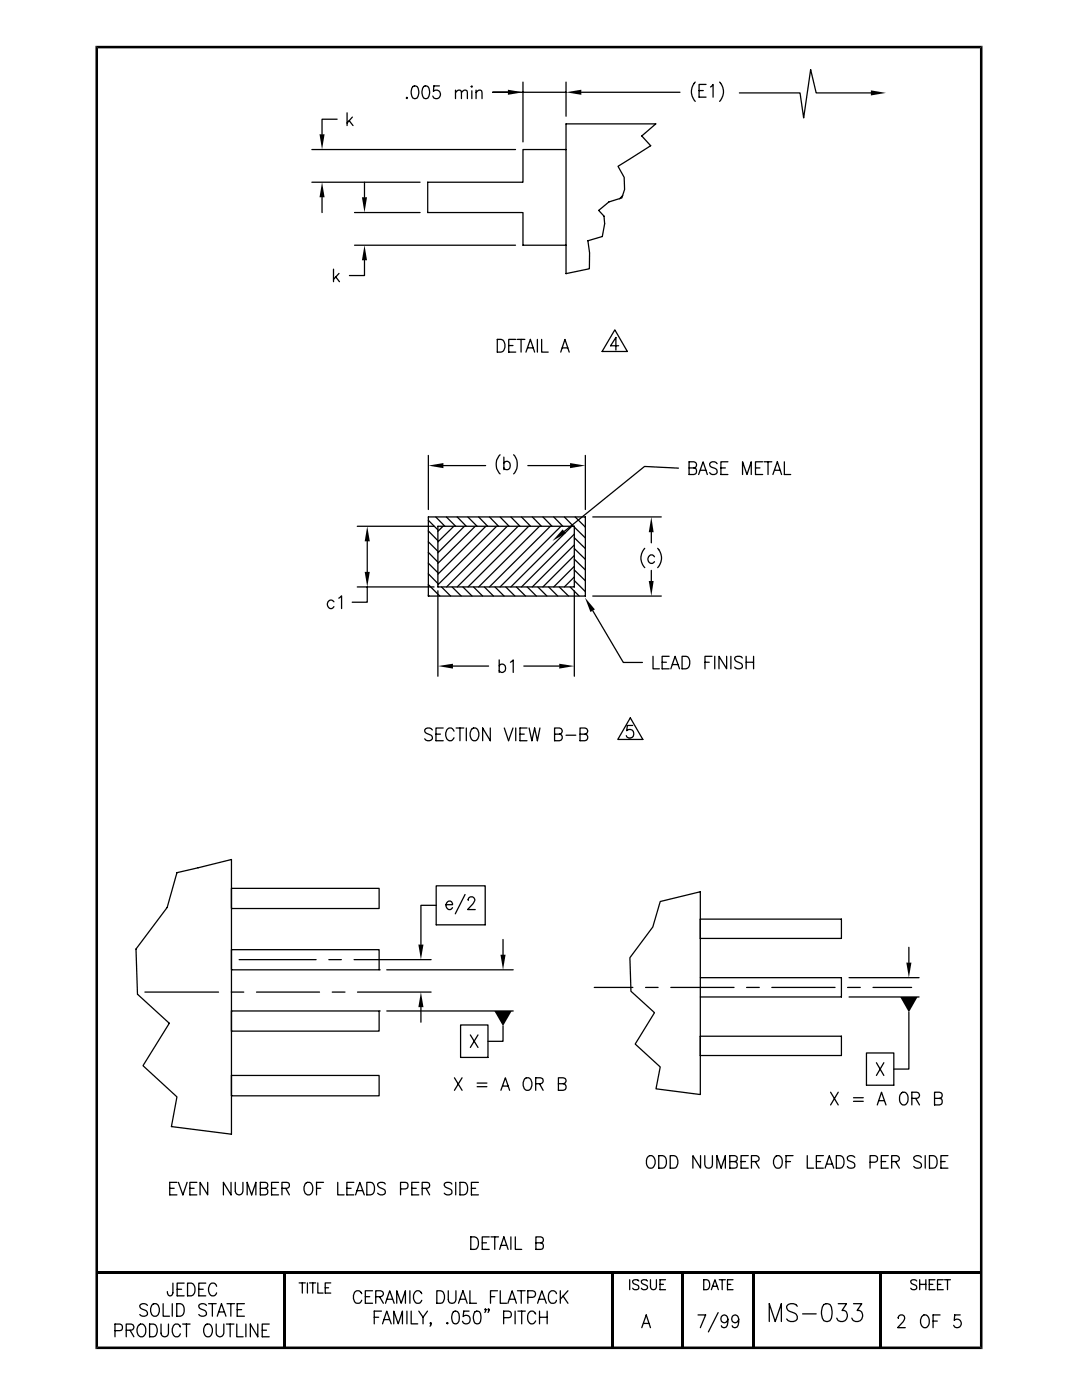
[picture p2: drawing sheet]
<svg xmlns="http://www.w3.org/2000/svg" width="216mm" height="279mm" viewBox="0 0 216 279" stroke-linecap="round" stroke-linejoin="round" font-family="sans-serif">
<g fill="none" stroke="#000" stroke-width=".25">
<path d="M81.1 19.6l.1-.2 .1 .2-.1 .1zM82.4 17.3a.68 .68 0 0 1 1 .3 2.19 2.19 0 0 1-.2 2l-.5 .1a1.51 1.51 0 0 1-.5-2.1zM84.5 17.3a.67 .67 0 0 1 1.1 .3 2.19 2.19 0 0 1-.2 2l-.6 .1a1.51 1.51 0 0 1-.5-2.1zM87.7 17.1h-1.1l-.1 1.1a.82 .82 0 0 1 1.2 .1 .82 .82 0 0 1-.2 1.2 .82 .82 0 0 1-1.1-.3M90.9 18.5l.5-.5 .6 .1 .1 1.6M90.9 18v1.7M92.1 18.5l.5-.5 .6 .1 .1 1.6M94.1 17.1v.3l-.1-.1zM94.1 18.1v1.6M95 18.5l.5-.5 .6 .1 .1 1.6M95 18v1.7M101.3 18.4h-3h14.6"/>
<path d="M104.4 16.4v11.9M112.9 16.4v6.8M116 18.4h19.7M138.7 16.4a2.79 2.79 0 0 0 0 3.8M139.5 18.1h.8M140.9 16.8h-1.4v2.6h1.4M141.8 17.4l.5-.6v2.6M143.6 16.4a2.79 2.79 0 0 1 0 3.8M147.5 18.5h12.1l.8 5 1.4-9.6 1.1 4.6h10.9M62.2 36.4h21.6M62.2 29.8h40.7M64.3 39.4v3"/>
<path d="M67.3 23.8h-3v3M69.3 22.5v2.6M69.7 24.1l.7 1M70.3 23.4l-1 1.2M72.7 36.4v3M104.2 36.4h-18.9v6h18.9M112.9 24.7h18l-2.8 2.4 1.7 2-6.5 4.1 1.2 2.2 .1 2.4-.5 1.7-2.6 .8-2 1.7 1 1.1 .1 1.6-.4 2.5-2.9 .8 .3 2.5v3.1l-4.7 1zM112.9 29.8h-8.5v6.6M124.2 39l-.5 .7M66.5 53.7v2.5M67 55.3l.7 .9M67.6 54.6l-1.1 1.2"/>
<path d="M70.7 42.4h13.1M70.7 48.9h32.2M72.7 51.9v3.1h-3M104.4 42.4v6.5h8.5M99.2 67.7h.8a1.41 1.41 0 0 1 .8 1.3 1.41 1.41 0 0 1-.8 1.3h-.8zM101.5 69h.9M102.9 67.7h-1.4v2.6h1.4M103.2 67.7h1.5M104 67.7v2.6M104.9 70.3l.9-2.6 .9 2.6M105.3 69.4h1M107.2 67.7v2.6"/>
<path d="M108.1 67.7v2.6h1.3M111.9 70.3l.8-2.6 .9 2.6M112.2 69.4h1.1M122.7 65.8l2.5 4.3h-5.1zM123.4 69h-1.6l1.1-1.6v2.4M85.5 90.9v10.8M88.5 92.9h8.4M99.8 90.8a2.73 2.73 0 0 0 0 3.8M100.5 92.4a.7 .7 0 0 1 .9-.3 .7 .7 0 0 1 .4 .9 .68 .68 0 0 1-.5 .7 .68 .68 0 0 1-.8-.3M100.5 91.2v2.5M102.5 90.8a2.85 2.85 0 0 1 0 3.8M105.3 92.9h8.4"/>
<path d="M116.8 90.9v10.8M135.4 93.4l-6.8-.3-16 12.9M137.5 93.4h1a.62 .62 0 0 0 .5-.6 .62 .62 0 0 0-.5-.6h-1v2.5h1a.67 .67 0 0 0 .5-.7 .67 .67 0 0 0-.5-.6M139.4 94.7l.9-2.5 .8 2.5M139.7 93.9h1.1M143.1 92.5a.79 .79 0 0 0-.8-.4 .79 .79 0 0 0-.7 .7l.2 .3 .9 .4a.63 .63 0 0 1 .4 .6 .63 .63 0 0 1-.6 .6h-.4l-.5-.4M143.8 93.4h.9M145.2 92.2h-1.4v2.5h1.4M148.2 94.7v-2.5l.9 2.5 .8-2.5v2.5M150.7 93.4h.9M152.2 92.2h-1.5v2.5h1.5M152.5 92.2h1.5"/>
<path d="M153.2 92.2v2.5M154.2 94.7l.9-2.5 .9 2.5M154.6 93.9h1M156.5 92.2v2.5h1.3M67.6 119.4l.6-.5v2.6M71.3 105h15.3M71.3 117.1h15.3M73.3 117.1v3.1h-3M73.3 108v6.1M85.5 103.2h31.3v15.8h-31.3zM85.5 103.8l1.9 1.9M85.5 106l1.9 1.9"/>
<path d="M85.5 108.1l1.9 1.9M85.5 110.2l1.9 2M85.5 112.4l1.9 1.9M85.5 114.5l1.9 2M85.5 116.7l2.3 2.3M85.5 118.8l.1 .2M87 103.2l1.8 1.8M87.4 105h27.2v12.1h-27.2zM87.4 117.9v17.1M88.1 117.1l1.8 1.9M88.4 105l-1 1M89.1 103.2l1.8 1.8"/>
<path d="M90.2 117.1l1.8 1.9M90.6 105l-3.2 3.2M91.2 103.2l1.8 1.8M92.4 117.1l1.8 1.9M92.7 105l-5.3 5.3M93.3 103.2l1.9 1.8M94.5 117.1l1.8 1.9M94.8 105l-7.4 7.4M95.5 103.2l1.8 1.8M96.6 117.1l1.9 1.9M96.9 105l-9.5 9.6M97.7 103.2l1.8 1.8"/>
<path d="M98.8 117.1l1.8 1.9M99.1 105l-11.7 11.7M99.8 103.2l1.8 1.8M100.9 117.1l1.8 1.9M101.2 105l-12.1 12.1M101.9 103.2l1.9 1.8M103 117.1l1.9 1.9M103.4 105l-12.2 12.1M104.1 103.2l1.8 1.8M105.2 117.1l1.8 1.9M105.5 105l-12.1 12.1M106.2 103.2l1.8 1.8"/>
<path d="M107.3 117.1l1.8 1.9M107.7 105l-12.2 12.1M108.3 103.2l1.9 1.8M109.5 117.1l1.8 1.9M109.8 105l-12.1 12.1M110.5 103.2l1.8 1.8M111.6 117.1l1.9 1.9M111.9 105l-12.1 12.1M112.6 103.2l1.8 1.8M113.7 117.1l1.9 1.9M114.1 105l-12.2 12.1M114.6 117.9v17.1"/>
<path d="M114.6 106.6l-10.5 10.5M114.6 108.8l-8.4 8.3M114.6 110.9l-6.3 6.2M114.6 113l-4.1 4.1M114.6 115.1l-2 2M114.6 105.2l2.2 2.2M114.6 107.3l2.2 2.2M114.6 109.5l2.2 2.1M114.6 111.6l2.2 2.1M114.6 113.7l2.2 2.2M114.6 115.9l2.2 2.2M114.8 103.2l2 2"/>
<path d="M118.3 103.2h13.7M118.3 119h13.7M128.7 109.4a2.79 2.79 0 0 0 0 3.9M130 106.2v2.1M130 113.8v2.2M130.6 111.1a.77 .77 0 0 0-1.1-.1 .77 .77 0 0 0-.1 1.1 .67 .67 0 0 0 1.2 0M131.2 109.4a2.79 2.79 0 0 1 0 3.9M66.6 120.1a.81 .81 0 0 0-1.3 .3 .81 .81 0 0 0 .9 1.1l.4-.4M90.4 132.9h7.1M99.6 132.9a.7 .7 0 0 1 .9-.3 .7 .7 0 0 1 .4 .9 .68 .68 0 0 1-.5 .7 .68 .68 0 0 1-.8-.3M99.6 131.7v2.5M101.9 132.2l.5-.5v2.5"/>
<path d="M104.5 132.9h7.1M118.3 121.9l6.1 10.3h3.8M130.3 131v2.5h1.3M132.1 132.2h.9M133.5 131h-1.4v2.5h1.4M133.9 133.5l.8-2.5 .9 2.5M134.2 132.6h1.1M136.1 131h.8a1.39 1.39 0 0 1 .5 2.1l-.5 .4h-.8zM140.7 132.2h.8M142.1 131h-1.4v2.5M142.6 131v2.5M145 131v2.5l-1.5-2.5v2.5"/>
<path d="M145.8 131v2.5M148.1 131.3a.84 .84 0 0 0-.8-.4 .84 .84 0 0 0-.7 .7l.2 .3 .9 .4a.66 .66 0 0 1 .4 .8 .98 .98 0 0 1-1.5 0M148.9 132.2h1.5M148.9 131v2.5M150.4 131v2.5M86.3 145.7a.82 .82 0 0 0-.9-.4 .82 .82 0 0 0-.6 .6l.2 .4 1.1 .6 .2 .5a.92 .92 0 0 1-1.5 0M87 146.5h.9M88.4 145.3h-1.4v2.5h1.4M90.6 145.9a.77 .77 0 0 0-.8-.6 .77 .77 0 0 0-.7 .6 1.25 1.25 0 0 0 .9 1.9l.6-.6M91 145.3h1.5M91.8 145.3v2.5M93 145.3v2.5"/>
<path d="M94.2 145.4l.3-.1a1.21 1.21 0 0 1 .9 1.9 .75 .75 0 0 1-.7 .7 .75 .75 0 0 1-.8-.7 1.65 1.65 0 0 1 .3-1.8zM97.8 145.3v2.5l-1.5-2.5v2.5M100.6 145.3l.9 2.5 .9-2.5M102.9 145.3v2.5M103.8 146.5h.8M105.2 145.3h-1.4v2.5h1.4M105.6 145.3l.5 2.5 .6-2.5 .5 2.5 .5-2.5M110.7 146.5h.9a.62 .62 0 0 0 .6-.6 .62 .62 0 0 0-.6-.6h-.9v2.5h.9a.66 .66 0 0 0 .6-.6 .66 .66 0 0 0-.6-.7M112.9 146.7h2M115.7 146.5h1a.62 .62 0 0 0 .6-.6 .62 .62 0 0 0-.6-.6h-1v2.5h1a.66 .66 0 0 0 .6-.6 .66 .66 0 0 0-.6-.7M125.8 143.3l2.5 4.3h-5zM126.2 144.8h-1l-.1 1a.83 .83 0 0 1 1.1 0 .83 .83 0 0 1 0 1.2 .83 .83 0 0 1-1.1 0l-.1-.2"/>
<path d="M35.3 174.2l10.9-2.7v54.9l-12-1.6 1.1-5.9-6.8-6.2 5.3-8.5-6.4-5.8-.3-9 6.3-8.3zM46.2 177.3h29.4v4h-29.4zM87 176.8h9.8v7.8h-9.8zM92.8 178.5l-2 3.9M93.4 179.5v.1l.1-.4 .4-.2a.72 .72 0 0 1 .8 .5l-.3 .8-1.1 1.2h1.5M131.7 179.9l8-1.9v40.4l-8.8-1.1 .8-4.4-5-4.5 3.9-6.3-4.7-4.3-.2-6.7 4.6-6.1zM28.9 198h14.7M46.1 198h2.5M46.2 189.5h29.4v4h-29.4zM47.7 191.5h15.4M51.2 198h12.6M65.6 191.5h2.5"/>
<path d="M66.3 198h2.5M70.7 191.5h15.3M71.3 198h14.7M75.6 193.5h.1M77.2 193.5h25.2M87 180.7h-3v7.8M89 180.6h1.3a.66 .66 0 0 0-.7-.8 .66 .66 0 0 0-.6 .8 .73 .73 0 0 0 .4 .8 .73 .73 0 0 0 .9-.3M100.4 187.5v3M118.6 197.1h7.7M128.8 197.1h2.5M133.9 197.1h12.6M139.7 183.4h28.2v3.9h-28.2z"/>
<path d="M139.7 195.1h28.2v3.9h-28.2M149 197.1h2.5M154 197.1h12.6M169.1 197.1h2.6M169.4 195.1h14M169.4 199h14M174.2 197.1h7.7M181.4 189.1v3M46.2 201.8h29.4v4h-29.4M46.2 214.6h29.4v4.1h-29.4M75.6 201.8h.1M77.2 201.8h25.2"/>
<path d="M84 201v3M90.7 215.1l1.5 2.5M91.9 204.6h5.5v6.4h-5.5zM92.2 215.1l-1.5 2.5M93.9 206.5l1.5 2.5M95.2 216.2h2M95.2 216.9h2M95.4 206.5l-1.5 2.5M99.9 217.6l.9-2.5 .9 2.5M100.3 216.7h1.1M100.4 204.8v3h-3M104.6 215.4l.4-.3h.5a1.5 1.5 0 0 1 0 2.5h-.5a1.59 1.59 0 0 1-.4-2.2z"/>
<path d="M106.9 216.3h1a.6 .6 0 0 0 .5-.6 .6 .6 0 0 0-.5-.6h-1v2.5M107.7 216.3l.7 1.3M111.4 216.3h1a.62 .62 0 0 0 .4-1l-.4-.2h-1v2.5l1.3-.1a.67 .67 0 0 0 .3-.7 .67 .67 0 0 0-.6-.5M139.7 206.8h28.2v3.9h-28.2zM165.7 218l1.6 2.5M167.3 218l-1.6 2.5M170.3 219.1h2M170.3 219.8h2M172.9 210.1h5.5v6.5h-5.5zM174.9 212.1l1.5 2.5M175.4 219.7h1M176.4 212.1l-1.5 2.5"/>
<path d="M179.9 218.1l.2-.1a1.14 1.14 0 0 1 1.1 1.5 .86 .86 0 0 1-.9 1 .86 .86 0 0 1-.8-1 1.45 1.45 0 0 1 .4-1.4zM181.4 202v11.4h-3M181.9 219.2h1a.62 .62 0 0 0 .6-.6 .62 .62 0 0 0-.6-.6h-1v2.5M182.7 219.2l.8 1.3M186.5 219.2l1.3-.1a.63 .63 0 0 0 .2-.7 .63 .63 0 0 0-.5-.4h-1v2.5h1a.66 .66 0 0 0 .5-.6 .66 .66 0 0 0-.5-.7M33.9 237.2h.9M35.3 236h-1.4v2.5h1.4M35.6 236l.9 2.5 .8-2.5M37.9 237.2h.8M39.3 236h-1.4v2.5h1.4M41.4 236v2.5l-1.5-2.5v2.5M46.1 236v2.5l-1.5-2.5v2.5"/>
<path d="M46.9 236v1.7a.76 .76 0 0 0 .8 .8 .76 .76 0 0 0 .8-.8v-1.7M49.3 238.5v-2.5l.9 2.5 .9-2.5v2.5M51.9 237.2h1a.6 .6 0 0 0 .5-.6 .6 .6 0 0 0-.5-.6h-1v2.5l1.3-.2a.68 .68 0 0 0 .2-.6 .68 .68 0 0 0-.5-.5M54.2 237.2h.9M55.6 236h-1.4v2.5h1.4M56.3 237.2h.9a.6 .6 0 0 0 .6-.6 .6 .6 0 0 0-.6-.6h-.9v2.5M57 237.2l.7 1.3M60.9 236.3a.84 .84 0 0 1 1-.3 .84 .84 0 0 1 .5 .9 1.11 1.11 0 0 1-1.1 1.6 1.56 1.56 0 0 1-.4-2.2zM63.2 237.2h.8M64.6 236h-1.4v2.5M67.4 236v2.5h1.3M69.2 237.2h.9"/>
<path d="M70.6 236h-1.4v2.5h1.4M71 238.5l.8-2.5 .9 2.5M71.2 237.6h1.1M73.2 236h.8a1.39 1.39 0 0 1 .5 2.1l-.5 .4h-.8zM76.9 236.3a.84 .84 0 0 0-.9-.4 .84 .84 0 0 0-.6 .7 1.69 1.69 0 0 0 1.3 .8l.2 .3v.4a.98 .98 0 0 1-1.5 0M79.9 237.3h1a.67 .67 0 0 0 .5-.7 .67 .67 0 0 0-.5-.6h-1v2.5M82.2 237.2h.9M83.6 236h-1.4v2.5h1.4M84.2 237.2h1a.6 .6 0 0 0 .5-.6 .6 .6 0 0 0-.5-.6h-1v2.5M85 237.2l.7 1.3M90.2 236.3a.84 .84 0 0 0-.9-.4 .84 .84 0 0 0-.7 .7l.3 .3 1.2 .6 .1 .6a.98 .98 0 0 1-1.6 0M90.9 236v2.5"/>
<path d="M91.8 236h.7a1.39 1.39 0 0 1 .6 2.1l-.6 .4h-.7zM94.1 237.2h.8M95.5 236h-1.4v2.5h1.4M129.2 231l.4-.4a1.19 1.19 0 0 1 1.1 .7 1.19 1.19 0 0 1-.1 1.2 .82 .82 0 0 1-1 .6 .82 .82 0 0 1-.6-.9v-.6zM131.4 230.6a1.33 1.33 0 0 1 1.5 .6 1.33 1.33 0 0 1-.1 1.6l-.3 .2-1.1 .1zM133.7 230.6l1.1 .2a1.68 1.68 0 0 1 0 2.2l-1.1 .1zM139.8 230.6v2.5l-1.5-2.5v2.5M140.6 230.6v1.8a.76 .76 0 0 0 .8 .7 .76 .76 0 0 0 .8-.7v-1.8M143 233.1v-2.5l.9 2.5 .8-2.5v2.5M145.6 231.8l1.3-.1a.6 .6 0 0 0 .2-.6 .6 .6 0 0 0-.5-.5h-1v2.5l1.3-.1a.72 .72 0 0 0-.3-1.2M147.9 231.8h.9M149.3 230.6h-1.4v2.5h1.4"/>
<path d="M149.9 231.8h1a.59 .59 0 0 0 .6-.6 .59 .59 0 0 0-.6-.6h-1v2.5M150.7 231.8l.8 1.3M154.6 231l.4-.4a1.11 1.11 0 0 1 1.1 1.6 .87 .87 0 0 1-.9 1 .87 .87 0 0 1-.9-1v-.6zM156.8 231.8h.9M158.2 230.6h-1.4v2.5M161.1 230.6v2.5h1.2M162.9 231.8h.8M164.3 230.6h-1.4v2.5h1.4M164.6 233.1l.9-2.5 .9 2.5M165 232.3h1M166.9 230.6a1.33 1.33 0 0 1 1.4 .6 1.33 1.33 0 0 1-.1 1.6l-.2 .2-1.1 .1zM170.6 231a.81 .81 0 0 0-.9-.4 .81 .81 0 0 0-.6 .6l.2 .4 .8 .3a.64 .64 0 0 1 .2 1.1 1.01 1.01 0 0 1-1.2-.2"/>
<path d="M173.6 231.9l1.3-.1a.68 .68 0 0 0 .2-.7 .68 .68 0 0 0-.5-.5h-1v2.5M175 220.5l.9-2.5 .9 2.5M175.9 231.8h.8M177.2 230.6h-1.3v2.5h1.3M177.9 231.8h1a.59 .59 0 0 0 .6-.6 .59 .59 0 0 0-.6-.6h-1v2.5M178.7 231.8l.8 1.3M183.9 231a.84 .84 0 0 0-.9-.4 .84 .84 0 0 0-.7 .6l.3 .4 .8 .3a.64 .64 0 0 1 .2 1.1 1.09 1.09 0 0 1-1.3-.2M184.6 230.6v2.5M185.5 230.6a1.33 1.33 0 0 1 1.4 .6 1.33 1.33 0 0 1-.1 1.6l-.2 .2-1.1 .1zM187.7 231.8h.9M189.1 230.6h-1.4v2.5h1.4M34.5 256.1v1.9l-.1 .4a.47 .47 0 0 1-.4 .2 .47 .47 0 0 1-.5-.2l-.1-.6"/>
<path d="M35.3 257.3h.9M36.7 256.1h-1.4v2.5h1.4M37.4 256.1h.8a1.45 1.45 0 0 1 0 2.5h-.8zM39.7 257.3h.9M41.1 256.1h-1.4v2.5h1.4M43.2 256.7l-.3-.5-.7-.1a1.55 1.55 0 0 0 0 2.5l.7-.1 .3-.5M59.7 256h1.2M60.3 256v2.1M61.3 256v2.1M61.8 256h1.2M62.4 256v2.1M63.4 256v2.1h1.1"/>
<path d="M64.9 257h.7M66 256h-1.1v2.1h1.1M72.2 258.2a.85 .85 0 0 0-1-.6 .85 .85 0 0 0-.7 .9 1.11 1.11 0 0 0 1.1 1.6l.6-.6M72.9 258.8h.9M74.3 257.6h-1.4v2.5h1.4M75 258.8h.9a.59 .59 0 0 0 .6-.6 .59 .59 0 0 0-.6-.6h-.9v2.5M75.7 258.8l.8 1.3M77.2 259.3h1.1M81.8 257.6v2.5M84.2 258.2a.85 .85 0 0 0-1-.6 .85 .85 0 0 0-.7 .9 1.15 1.15 0 0 0 1.1 1.6l.6-.6M87.2 257.6h.7a1.48 1.48 0 0 1 .4 2.4l-1.1 .1zM89.5 257.6v1.8a.76 .76 0 0 0 .7 .7 .76 .76 0 0 0 .8-.7v-1.8"/>
<path d="M91.8 259.3h1.1M93.8 257.6v2.5h1.3M93.9 246.8a1.33 1.33 0 0 1 1.5 .6 1.33 1.33 0 0 1-.2 1.6l-.2 .3h-1.1zM96.2 248h.9M97.6 246.8h-1.4v2.5h1.4M97.9 258.8h.8M98 246.8h1.5M98.7 246.8v2.5M99.3 257.6h-1.4v2.5M99.7 249.3l.8-2.5 .9 2.5M99.8 257.6v2.5h1.3M100 248.5h1.1"/>
<path d="M101.6 259.3h1.1M101.9 246.8v2.5M102.8 246.8v2.5h1.3M103.3 257.6h1.5M104 257.6v2.5M105.3 258.9h1a.66 .66 0 0 0 .6-.6 .66 .66 0 0 0-.6-.7h-1v2.5M106.9 248l1.3-.1a.6 .6 0 0 0 .2-.6 .6 .6 0 0 0-.5-.5h-1v2.5h1.3a.72 .72 0 0 0-.3-1.3M107.6 259.3h1.1M111 258.2a.82 .82 0 0 0-.9-.6 .82 .82 0 0 0-.7 .9 1.11 1.11 0 0 0 1.1 1.6l.2-.1 .3-.5M111.8 257.6v2.5M112.4 258.7l.9 1.4M113.3 257.6l-1.5 1.7"/>
<path d="M125.6 255.4v2M127.5 255.7a.69 .69 0 0 0-.7-.3 .69 .69 0 0 0-.6 .5l.2 .3 .7 .3a.48 .48 0 0 1 .4 .5 .48 .48 0 0 1-.5 .4l-.6-.1-.2-.2M129.2 255.7a.69 .69 0 0 0-.7-.3 .69 .69 0 0 0-.5 .5l.1 .3 .7 .3a.48 .48 0 0 1 .4 .6 .76 .76 0 0 1-1.2 0M129.8 255.4v1.4a.59 .59 0 0 0 .6 .6 .59 .59 0 0 0 .6-.6v-1.4M131.7 256.3h.7M132.8 255.4h-1.1v2h1.1M140.4 255.4a1.07 1.07 0 0 1 1.2 .6 1.07 1.07 0 0 1-.3 1.3l-.9 .1zM141.9 257.4l.8-2 .6 2M142.2 256.7h.9M143.5 255.4h1.2M144.1 255.4v2M145.2 256.3h.6"/>
<path d="M146.3 255.4h-1.1v2h1.1M182.9 255.7a.66 .66 0 0 0-.6-.3 .66 .66 0 0 0-.6 .5l.2 .3 .7 .3a.48 .48 0 0 1 .3 .5 .48 .48 0 0 1-.4 .4l-.6-.1-.2-.2M183.5 255.4v2M183.5 256.3h1.2M184.7 255.4v2M185.4 256.3h.7M186.6 255.4h-1.2v2h1.2M187.1 256.3h.6M188.2 255.4h-1.1v2h1.1M188.5 255.4h1.2M189.1 255.4v2M22.9 265.6l1.3-.1a.72 .72 0 0 0-.3-1.3h-1v2.6"/>
<path d="M25.2 265.5h1a.62 .62 0 0 0 .5-.6 .62 .62 0 0 0-.5-.7h-1v2.6M26 265.5l.7 1.3M27.8 264.4l.2-.2a1.14 1.14 0 0 1 1.1 1.6 .88 .88 0 0 1-.9 1 .88 .88 0 0 1-.9-1 1.58 1.58 0 0 1 .5-1.4zM29.4 260.5a.84 .84 0 0 0-.8-.4 .84 .84 0 0 0-.7 .7l.2 .3 .9 .4a.66 .66 0 0 1 .2 1.1 1.01 1.01 0 0 1-1.3-.3M29.8 264.2h.8a1.41 1.41 0 0 1 .8 1.3 1.41 1.41 0 0 1-.8 1.3h-.8zM30.3 260.5l.4-.3h.5a1.5 1.5 0 0 1 0 2.5h-.5a1.59 1.59 0 0 1-.4-2.2zM32.1 264.2v1.9a.74 .74 0 0 0 .8 .7 .74 .74 0 0 0 .7-.7v-1.9M32.6 260.2v2.5h1.2M34.4 260.2v2.5M35.3 260.2a1.33 1.33 0 0 1 1.4 .7 1.33 1.33 0 0 1-.4 1.7l-1 .1zM36 264.8l-.3-.4-.7-.2a1.55 1.55 0 0 0 0 2.6l.7-.1 .3-.5M36.4 264.2h1.5"/>
<path d="M37.2 264.2v2.6M41.1 264.4l.2-.2a1.21 1.21 0 0 1 .9 2 .75 .75 0 0 1-.7 .6 .75 .75 0 0 1-.7-.6 1.65 1.65 0 0 1 .3-1.8zM41.2 260.5a.84 .84 0 0 0-.9-.4 .84 .84 0 0 0-.6 .7l.2 .3 .9 .4a.66 .66 0 0 1 .2 1.1 1.01 1.01 0 0 1-1.3-.3M41.6 260.2h1.5M42.4 260.2v2.5M43.1 264.2v1.9a.76 .76 0 0 0 .8 .7 .76 .76 0 0 0 .8-.7v-1.9M43.3 262.7l.9-2.5 .9 2.5M43.7 261.8h1M45.2 264.2h1.5M45.3 260.2h1.5M45.9 264.2v2.6M46.1 260.2v2.5"/>
<path d="M47.2 264.2v2.6h1.3M47.3 261.4h.9M48.8 260.2h-1.5v2.5h1.5M49.1 264.2v2.6M51.4 264.2v2.6l-1.4-2.6v2.6M52.3 265.5h.9M53.7 264.2h-1.4v2.6h1.4M74.7 262.9h.9M76.1 261.7h-1.4v2.5M76.3 264.2l.9-2.5 .9 2.5M76.6 263.4h1.1M76.9 260.1l.9-2.5 .9 2.5"/>
<path d="M78.6 264.2v-2.5l.9 2.5 .8-2.5v2.5M79.2 260.1v-2.5l.9 2.5 .8-2.5v2.5M81.2 261.7v2.5M82 261.7v2.5h1.4M83.6 261.7l.8 1.2M84.4 262.9v1.3M85.3 261.7l-.9 1.2M86 264.1l-.1 .1-.1-.1 .1-.2 .1 .2-.2 .6M89.3 263.9l.1 .2-.1 .1-.1-.1zM90.5 261.8l.5-.1a1.17 1.17 0 0 1 .7 1.4l-.1 .6-.3 .4-.5 .1a1.43 1.43 0 0 1-.5-2zM91.5 260.1l.9-2.5 .8 2.5M93.6 261.7h-1.1l-.1 1.1a.82 .82 0 0 1 1.2 0 .82 .82 0 0 1-.1 1.2 .82 .82 0 0 1-1.2-.3"/>
<path d="M94.8 261.8l.5-.1a1.17 1.17 0 0 1 .7 1.4l-.3 1-.6 .1a1.43 1.43 0 0 1-.5-2zM96.9 261.5v-.2v.2l-.2-.2 .2-.1v.3l-.2 .4M97.5 261.5l.1-.2-.1 .2-.1-.2 .1-.1 .1 .3-.2 .4M100.5 263l1.3-.1a.71 .71 0 0 0 .2-.7 .71 .71 0 0 0-.5-.5h-1v2.5M101.3 260.1l.9-2.5 .8 2.5M102.8 261.7v2.5M103.3 261.7h1.5M104.1 261.7v2.5M106.9 262.3a.83 .83 0 0 0-1-.6 .83 .83 0 0 0-.6 .9 1.14 1.14 0 0 0 1 1.6l.6-.6M107.3 260.1l.8-2.5 .9 2.5M107.7 262.9h1.5M107.7 261.7v2.5"/>
<path d="M109.2 261.7v2.5M128.1 265l.8-2.6 .9 2.6M128.4 264.1h1.1M139.3 262.4h1.5l-1.1 2.6M143.3 262l-1.9 3.8M145.2 263.3a.7 .7 0 0 1-.9 .6 .7 .7 0 0 1-.3-1.1 .7 .7 0 0 1 1.1 0 2.33 2.33 0 0 1-.2 2l-.5 .2-.3-.2-.2-.2M147.4 263.3a.7 .7 0 0 1-1 .6 .7 .7 0 0 1-.2-1.1 .7 .7 0 0 1 1.1 0 2.33 2.33 0 0 1-.2 2l-.6 .2-.3-.2-.1-.2M153.5 263.7v-3.5l1.2 3.5 1.2-3.5v3.5M159.1 260.7a1.3 1.3 0 0 0-2.1 0 .97 .97 0 0 0 .6 1l.9 .3a.87 .87 0 0 1 .6 1 .87 .87 0 0 1-.8 .7l-1-.1-.3-.4M160.1 262.2h2.8M164.4 260.3a.99 .99 0 0 1 1.5 .6 3.5 3.5 0 0 1-.3 2.7 .99 .99 0 0 1-1.5-.5 3.1 3.1 0 0 1 .3-2.8zM167.3 260.2h1.6l-.9 1.3h.5a1.16 1.16 0 0 1 .4 1.8 1.16 1.16 0 0 1-1.8 .1l-.1-.3"/>
<path d="M170.3 260.2h1.7l-1 1.3a1.12 1.12 0 0 1 1.2 1.3 1.12 1.12 0 0 1-1.5 .9l-.4-.1-.3-.5M179.2 262.9v.2l.1-.4 .4-.3h.4a.79 .79 0 0 1 .1 1.4l-1.1 1.2h1.5M184.1 262.6l.3-.2a1.14 1.14 0 0 1 1 1.6 .88 .88 0 0 1-.8 1 .88 .88 0 0 1-.9-1 1.73 1.73 0 0 1 .4-1.4zM186.2 263.7h.8M187.6 262.4h-1.4v2.6M191.6 262.4h-1.1l-.1 1.1a.82 .82 0 0 1 1.2 .1 .82 .82 0 0 1-.1 1.2 .82 .82 0 0 1-1.2-.3"/>
</g>
<g fill="#000">
<path d="M19 9.1h177l-.5 .6h-175.9zM101.3 17.9l3.1 .5-3.1 .5zM112.9 18.4l3.1-.5v1zM173.8 18l3 .5-3 .6zM196 9.1v260.1l-.5-.5v-259zM64.3 36.4l.5 3h-1zM63.8 26.8h1l-.5 3zM72.2 39.4h1l-.5 3zM72.7 48.9l.5 3h-1zM85.5 92.9l3-.5v1zM113.7 92.4l3.1 .5-3.1 .5zM73.3 105l.5 3h-1z"/>
<path d="M72.8 114.1h1l-.5 3zM112.3 105.7l.6 .7-2.7 1.5zM129.5 116h.9l-.4 3zM130 103.2l.4 3h-.9zM87.4 132.9l3-.4v.9zM111.6 132.5l3 .4-3 .5zM116.7 119.3l2 2.3-.9 .5zM83.5 188.5h1l-.5 3zM99.9 190.5h1l-.5 3zM179.6 199h3.5l-1.7 3zM180.8 192.1h1.1l-.5 3zM84 198l.5 3h-1z"/>
<path d="M98.6 201.8h3.5l-1.7 3zM19.3 253.6h176.5v.5h-176.5zM56.5 253.9h.5v15.1h-.5zM121.9 253.9h.5v15.1h-.5zM136 253.9h.5v15.1h-.5zM150.2 253.9h.5v15.1h-.5zM175.3 253.9h.6v15.1h-.6zM19 9.1l.6 .6v259l-.6 .5zM19.6 268.7h175.9l.5 .5h-177z"/>
</g>
</svg>
